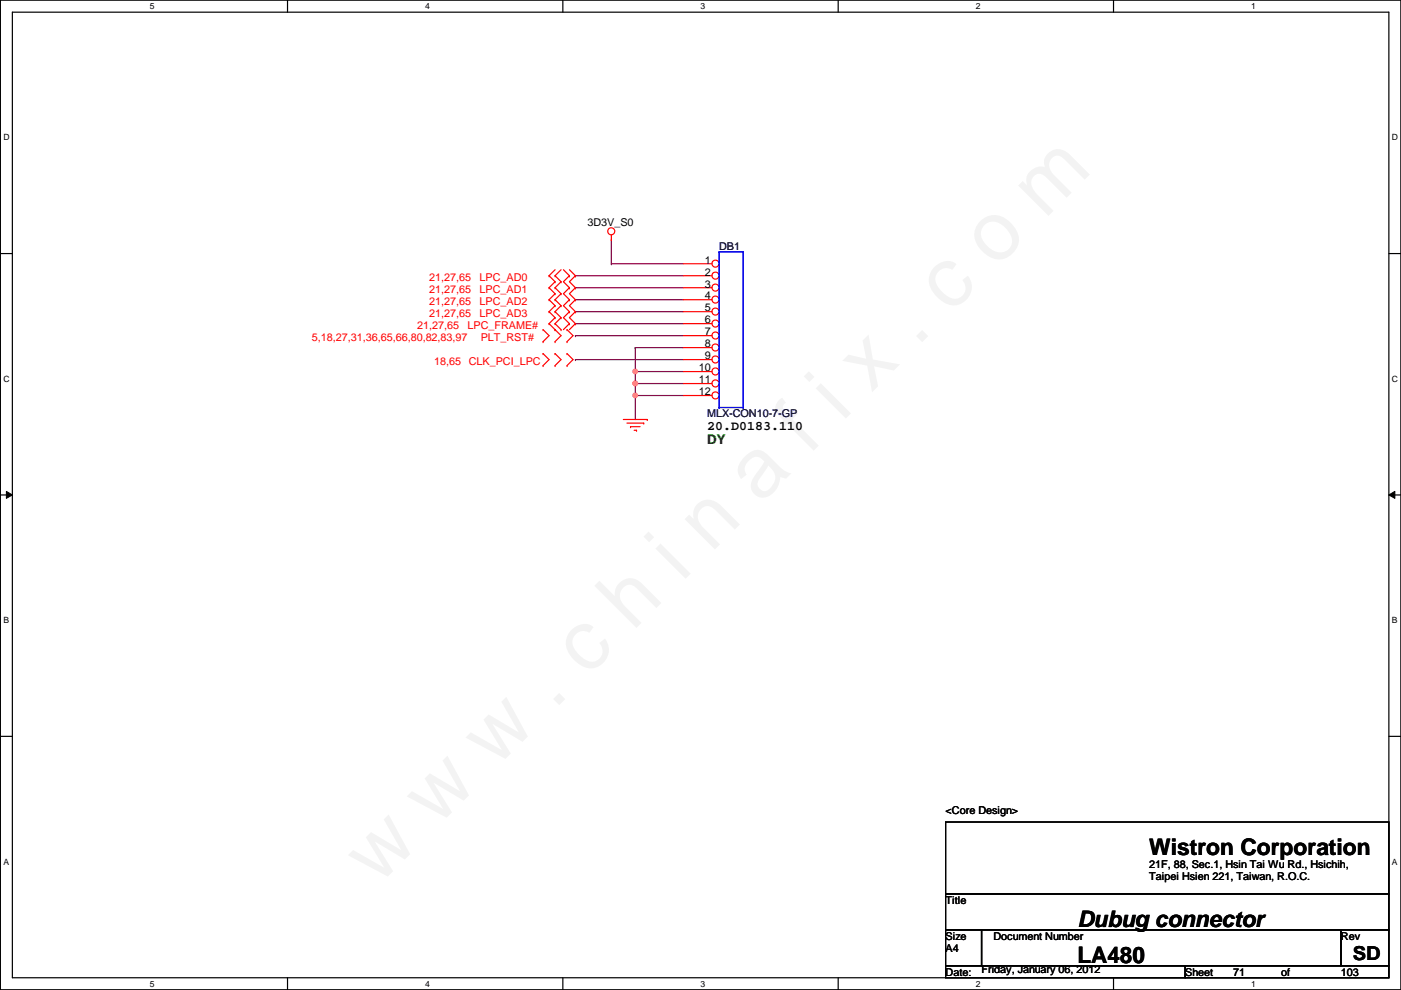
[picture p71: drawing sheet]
<svg xmlns="http://www.w3.org/2000/svg" width="297mm" height="210mm" viewBox="0 0 297 210" stroke-linecap="round" stroke-linejoin="round" font-family="sans-serif">
<defs><g id="words">
<text font-size="17.6" fill="#f0f" x="80.1" y="188" transform="rotate(-45 80.1 188)">w w w . c h i n a f i x . c o m</text>
<g font-size="4.8">
<text x="243.7" y="181.3">Wistron Corporation</text>
<text x="228.4" y="196.5">Dubug connector</text>
<text x="228.4" y="204.2">LA480</text>
</g>
<text font-size="4.1" x="286.8" y="203.5">SD</text>
<text font-size="2.8" x="149.9" y="91.3">20.D0183.110</text>
<text font-size="2.8" fill="#008000" x="149.9" y="94.1">DY</text>
<g font-size="2.3">
<text x="124.5" y="47.8">3D3V_S0</text>
<text x="149.4" y="55.9">1</text>
<text x="149.4" y="58.4">2</text>
<text x="149.4" y="61">3</text>
<text x="149.4" y="63.5">4</text>
<text x="149.4" y="66">5</text>
<text x="149.4" y="68.6">6</text>
<text x="149.4" y="71.1">7</text>
<text x="149.4" y="73.7">8</text>
<text x="149.4" y="76.2">9</text>
<text x="148.2" y="78.7">10</text>
<text x="148.2" y="81.3">11</text>
<text x="148.2" y="83.8">12</text>
<text x="200.5" y="172.6">&lt;Core Design&gt;</text>
<text x="243.7" y="184">21F, 88, Sec.1, Hsin Tai Wu Rd., Hsichih,</text>
<text x="200.5" y="191.6">Title</text>
<text x="243.7" y="186.6">Taipei Hsien 221, Taiwan, R.O.C.</text>
<text x="200.5" y="199.2">Size</text>
<text x="200.5" y="201.8">A4</text>
<text x="210.6" y="199.2">Document Number</text>
<text x="284.3" y="199.2">Rev</text>
<text x="200.5" y="206.8">Date:</text>
<text x="208.1" y="206.3">Friday, January 06, 2012</text>
<text x="251.3" y="206.8">Sheet</text>
<text x="261.4" y="206.8">71</text>
<text x="271.6" y="206.8">of</text>
<text x="284.3" y="206.8">103</text>
</g>
<g font-size="2.3" fill="#000080">
<text x="152.5" y="52.9">DB1</text>
<text x="149.9" y="88.5">MLX-CON10-7-GP</text>
</g>
<g font-size="2.3" fill="#f00">
<text x="91" y="59.5">21,27,65</text>
<text x="101.7" y="59.5">LPC_AD0</text>
<text x="91" y="62.1">21,27,65</text>
<text x="91" y="64.6">21,27,65</text>
<text x="101.7" y="62.1">LPC_AD1</text>
<text x="101.7" y="64.6">LPC_AD2</text>
<text x="88.5" y="69.7">21,27,65</text>
<text x="91" y="67.1">21,27,65</text>
<text x="99.1" y="69.7">LPC_FRAME#</text>
<text x="101.7" y="67.1">LPC_AD3</text>
<text x="66.1" y="72.2">5,18,27,31,36,65,66,80,82,83,97</text>
<text x="92" y="77.3">18,65</text>
<text x="99.4" y="77.3">CLK_PCI_LPC</text>
<text x="101.9" y="72.2">PLT_RST#</text>
</g>
<g font-size="1.8">
<text x="31.8" y="1.9">5</text>
<text x="90.1" y="1.9">4</text>
<text x="148.5" y="1.9">3</text>
<text x="206.9" y="1.9">2</text>
<text x="265.3" y="1.9">1</text>
<text x=".7" y="29.8">D</text>
<text x="295.1" y="29.8">D</text>
<text x=".7" y="80.9">C</text>
<text x="295.1" y="80.9">C</text>
<text x=".7" y="132.1">B</text>
<text x="295.1" y="132.1">B</text>
<text x=".7" y="183.3">A</text>
<text x="295.1" y="183.3">A</text>
<text x="31.8" y="209.2">5</text>
<text x="90.1" y="209.2">4</text>
<text x="148.5" y="209.2">3</text>
<text x="206.9" y="209.2">2</text>
<text x="265.3" y="209.2">1</text>
</g>
</g></defs>
<path d="M.1 0h296.9v209.8h-296.9zM2.6 2.6h291.9v204.7h-291.9z" fill="none" stroke="#000" stroke-width=".25"/>
<g fill="#fff">
<path d="M31.8 .3h1v2h-1z"/>
<path d="M31.8 207.6h1v1.9h-1z"/>
</g>
<path d="M61 0v2.6M61 207.3v2.5" fill="none" stroke="#000" stroke-width=".25"/>
<g fill="#fff">
<path d="M90.1 .3h1v2h-1z"/>
<path d="M90.1 207.6h1v1.9h-1z"/>
</g>
<path d="M119.3 0v2.6M119.3 207.3v2.5" fill="none" stroke="#000" stroke-width=".25"/>
<g fill="#fff">
<path d="M148.5 .3h1v2h-1z"/>
<path d="M148.5 207.6h1v1.9h-1z"/>
</g>
<path d="M177.7 0v2.6M177.7 207.3v2.5" fill="none" stroke="#000" stroke-width=".25"/>
<g fill="#fff">
<path d="M206.9 .3h1v2h-1z"/>
<path d="M206.9 207.6h1v1.9h-1z"/>
</g>
<path d="M236.1 0v2.6M236.1 207.3v2.5" fill="none" stroke="#000" stroke-width=".25"/>
<g fill="#fff">
<path d="M265.3 .3h.9v2h-.9z"/>
<path d="M265.3 207.6h.9v1.9h-.9z"/>
<path d="M.7 28.2h1.3v1.9h-1.3z"/>
<path d="M295.1 28.2h1.3v1.9h-1.3z"/>
<path d="M.7 79.3h1.3v2h-1.3z"/>
<path d="M295.1 79.3h1.3v2h-1.3z"/>
</g>
<path d="M.1 53.8h2.5M294.5 53.8h2.5" fill="none" stroke="#000" stroke-width=".25"/>
<g fill="#fff">
<path d="M.7 130.5h1.2v2h-1.2z"/>
<path d="M295.1 130.5h1.2v2h-1.2z"/>
</g>
<path d="M.1 104.9h2.5M294.5 104.9h2.5" fill="none" stroke="#000" stroke-width=".25"/>
<path d="M1.4 104.2l1.2 .7-1.2 .8zM294.5 104.9l1.2-.7v1.5z" fill="#000"/>
<path d="M1.4 104.2l1.2 .7-1.2 .8zM294.5 104.9l1.2-.7v1.5z" fill="none" stroke="#000" stroke-width=".21"/>
<g fill="#fff">
<path d="M.7 181.7h1.2v2h-1.2z"/>
<path d="M295.1 181.7h1.2v2h-1.2z"/>
</g>
<path d="M.1 156.1h2.5M294.5 156.1h2.5M200.5 174.3h94v15.2h-94zM200.5 189.5h94v7.6h-94zM200.5 197.1h7.6v7.7h-7.6zM208.1 197.1h76.2v7.7h-76.2zM284.3 197.1h10.2v7.7h-10.2zM200.5 204.8h50.8v2.5h-50.8zM251.3 204.8h43.2v2.5h-43.2z" fill="none" stroke="#000" stroke-width=".25"/>
<path d="M152.5 53.4v33M157.6 53.4v33" fill="none" stroke="#00f" stroke-width=".25"/>
<use href="#words"/>
</svg>
